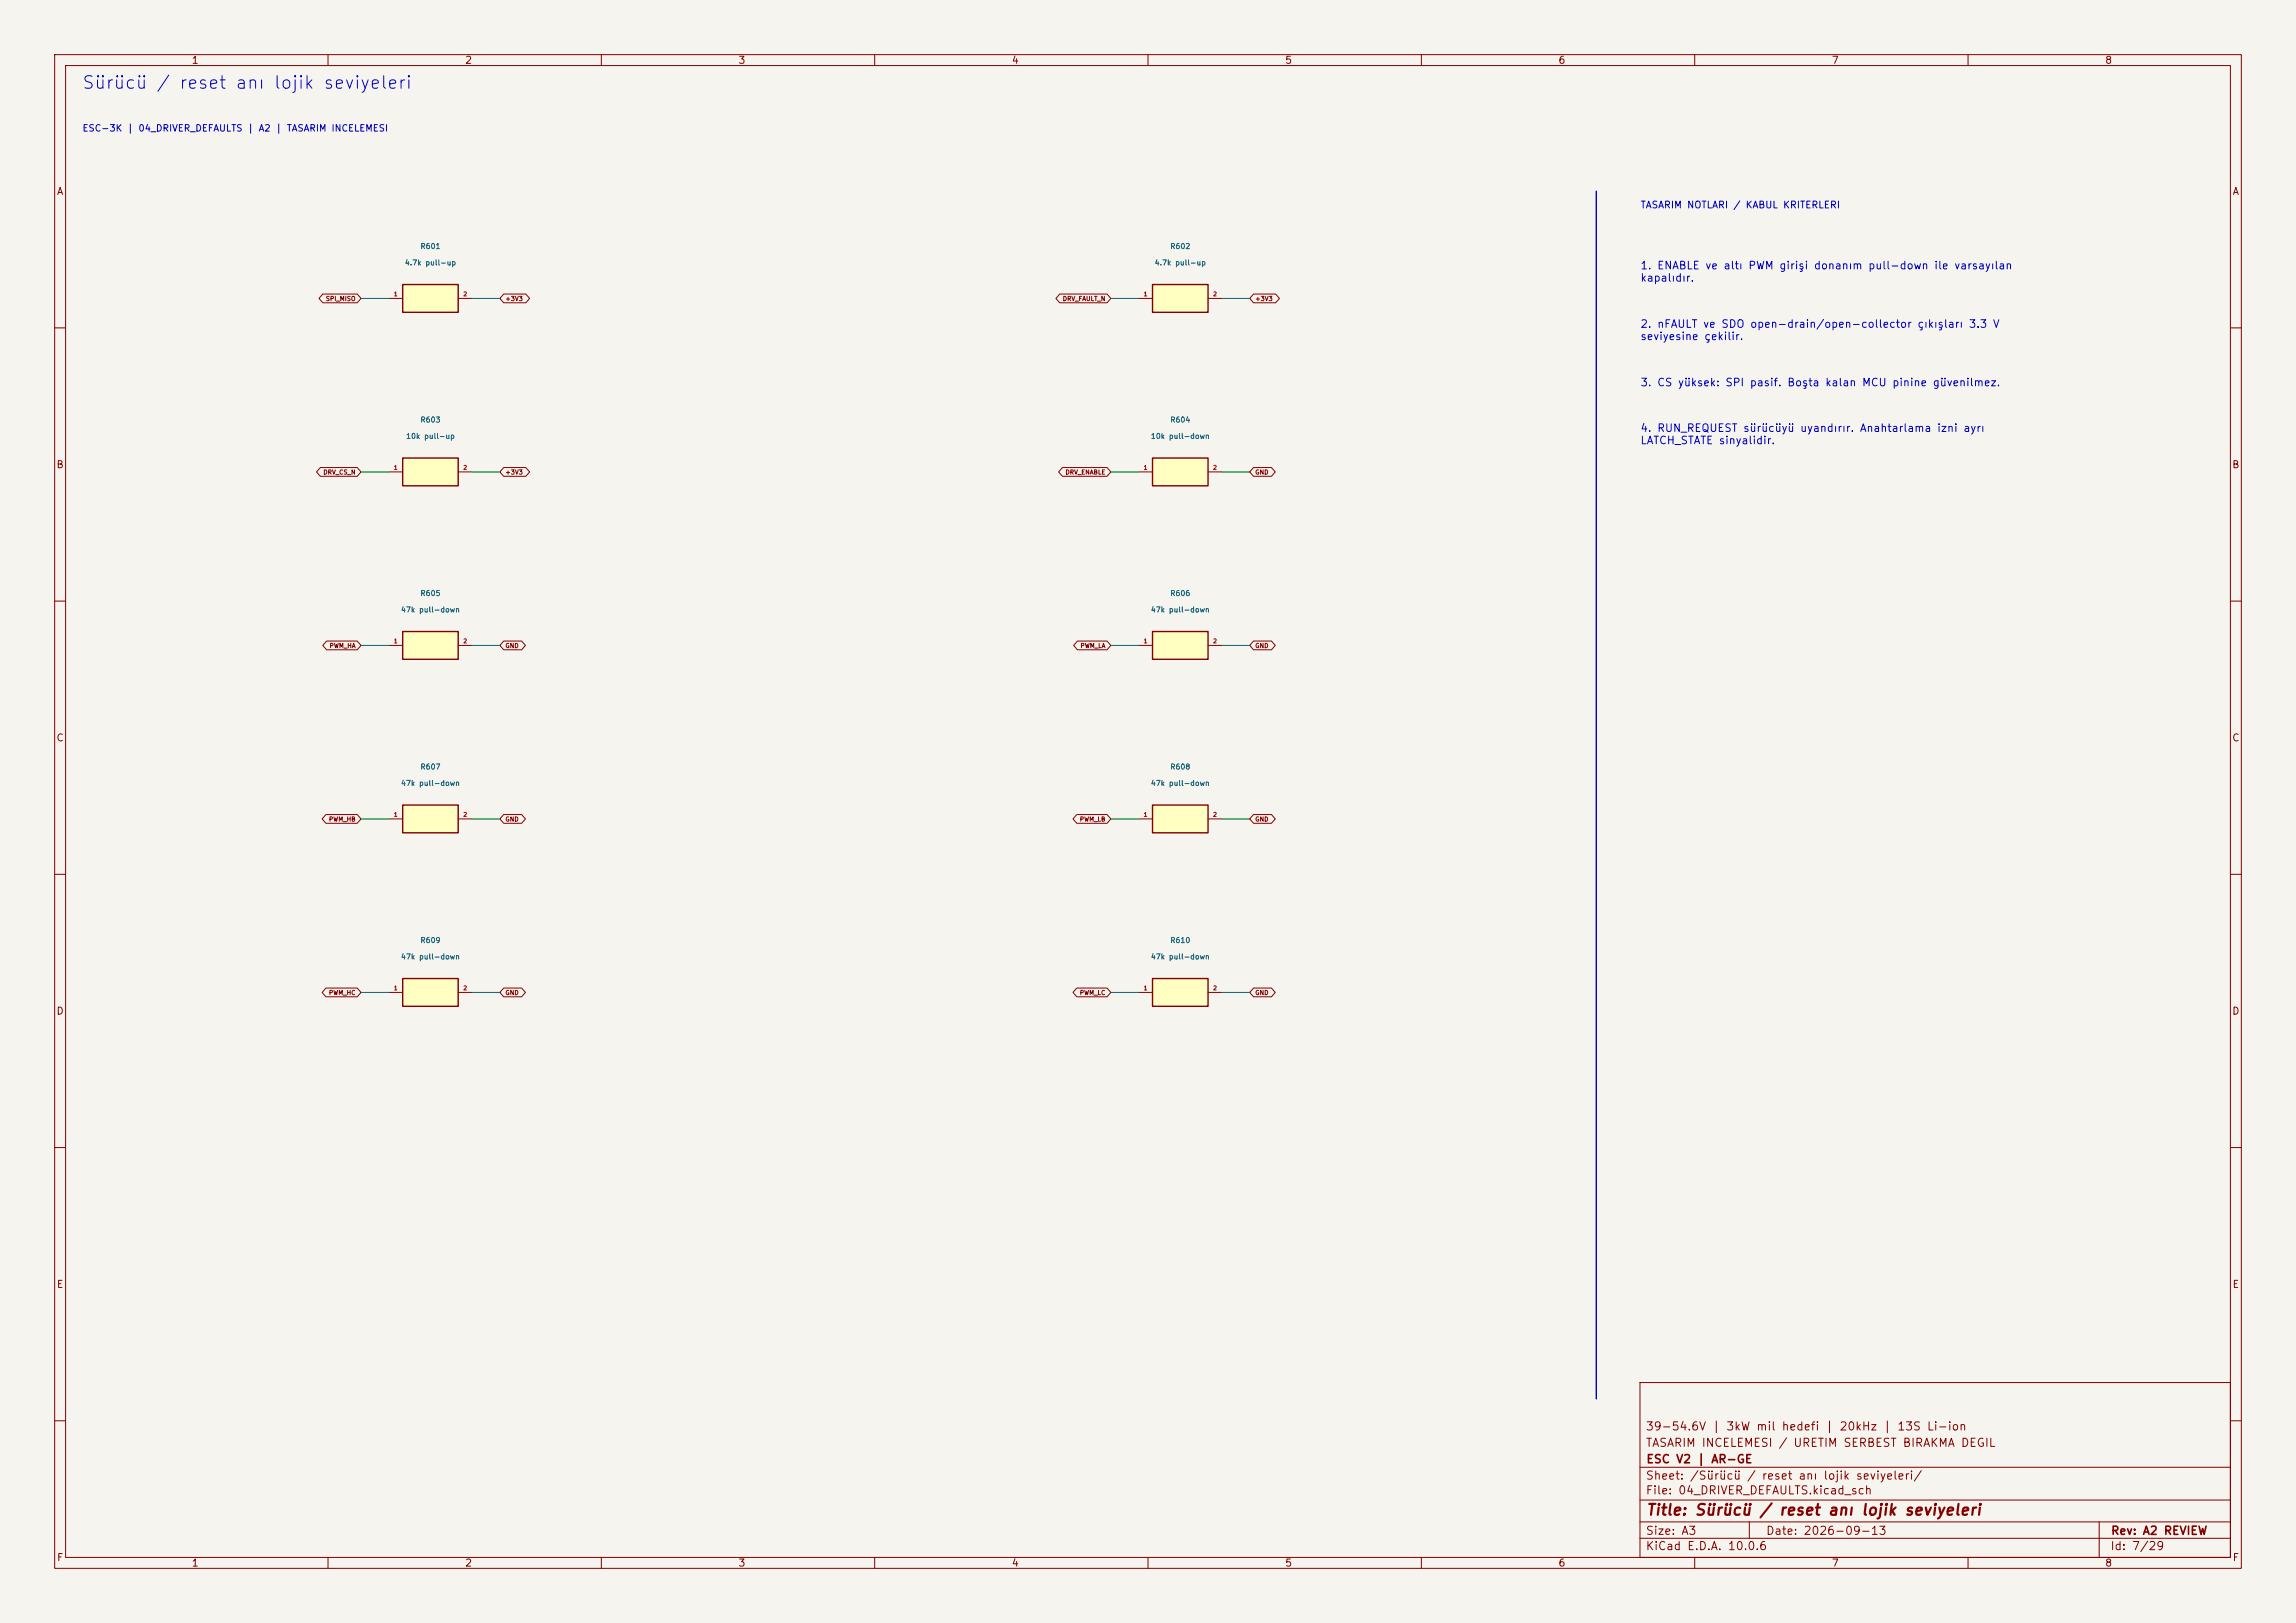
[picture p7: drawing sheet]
<svg xmlns="http://www.w3.org/2000/svg" width="420mm" height="297mm" viewBox="0 0 420 297" stroke-linecap="round" stroke-linejoin="round" font-family="sans-serif">
<defs><g id="words">
<text font-size="2.3" fill="#0000c2" x="14.9" y="16.8">Sürücü / reset anı lojik seviyeleri</text>
<text font-size="2" fill="#840000" x="301" y="277.8">Title: Sürücü / reset anı lojik seviyeleri</text>
<g font-size="1.5" fill="#840000">
<text x="300.9" y="262.1">39-54.6V | 3kW mil hedefi | 20kHz | 13S Li-ion</text>
<text x="300.9" y="265.1">TASARIM INCELEMESI / URETIM SERBEST BIRAKMA DEGIL</text>
<text x="301" y="268.1">ESC V2 | AR-GE</text>
<text x="300.9" y="273.8">File: 04_DRIVER_DEFAULTS.kicad_sch</text>
<text x="300.9" y="271.1">Sheet: /Sürücü / reset anı lojik seviyeleri/</text>
<text x="300.9" y="281.2">Size: A3</text>
<text x="322.9" y="281.2">Date: 2026-09-13</text>
<text x="386" y="281.2">Rev: A2 REVIEW</text>
<text x="300.9" y="284">KiCad E.D.A. 10.0.6</text>
<text x="385.9" y="284">Id: 7/29</text>
</g>
<g font-size="1.4" fill="#0000c2">
<text x="300" y="49.6">1. ENABLE ve altı PWM girişi donanım pull-down ile varsayılan</text>
<text x="300" y="51.9">kapalıdır.</text>
<text x="300" y="60.3">2. nFAULT ve SDO open-drain/open-collector çıkışları 3.3 V</text>
<text x="300" y="62.6">seviyesine çekilir.</text>
<text x="300" y="71">3. CS yüksek: SPI pasif. Boşta kalan MCU pinine güvenilmez.</text>
<text x="300" y="79.4">4. RUN_REQUEST sürücüyü uyandırır. Anahtarlama izni ayrı</text>
<text x="300" y="81.6">LATCH_STATE sinyalidir.</text>
</g>
<g font-size="1.3" fill="#840000">
<text x="35" y="12">1</text>
<text x="85" y="12">2</text>
<text x="135" y="12">3</text>
<text x="185" y="12">4</text>
<text x="235" y="12">5</text>
<text x="285" y="12">6</text>
<text x="335" y="12">7</text>
<text x="385" y="12">8</text>
<text x="10.3" y="36">A</text>
<text x="408.3" y="36">A</text>
<text x="10.2" y="86">B</text>
<text x="408.2" y="86">B</text>
<text x="10.2" y="136">C</text>
<text x="408.2" y="136">C</text>
<text x="10.2" y="186">D</text>
<text x="408.2" y="186">D</text>
<text x="10.3" y="236">E</text>
<text x="408.3" y="236">E</text>
<text x="10.3" y="286">F</text>
<text x="35" y="287">1</text>
<text x="85" y="287">2</text>
<text x="135" y="287">3</text>
<text x="185" y="287">4</text>
<text x="235" y="287">5</text>
<text x="285" y="287">6</text>
<text x="335" y="287">7</text>
<text x="385" y="287">8</text>
<text x="408.3" y="286">F</text>
</g>
<text font-size="1.3" fill="#0000c2" x="300" y="38.4">TASARIM NOTLARI / KABUL KRITERLERI</text>
<text font-size="1.2" fill="#0000c2" x="15" y="24.4">ESC-3K | 04_DRIVER_DEFAULTS | A2 | TASARIM INCELEMESI</text>
<g font-size="1" fill="#006464">
<text x="76.8" y="45.8">R601</text>
<text x="214" y="45.8">R602</text>
<text x="74" y="48.8">4.7k pull-up</text>
<text x="211.1" y="48.8">4.7k pull-up</text>
<text x="76.8" y="77.5">R603</text>
<text x="214" y="77.5">R604</text>
<text x="74.2" y="80.5">10k pull-up</text>
<text x="210.4" y="80.5">10k pull-down</text>
<text x="73.3" y="112.3">47k pull-down</text>
<text x="76.8" y="109.3">R605</text>
<text x="210.4" y="112.3">47k pull-down</text>
<text x="214" y="109.3">R606</text>
<text x="76.8" y="141">R607</text>
<text x="214" y="141">R608</text>
<text x="73.3" y="144">47k pull-down</text>
<text x="210.4" y="144">47k pull-down</text>
<text x="76.8" y="172.8">R609</text>
<text x="214" y="172.8">R610</text>
<text x="73.3" y="175.8">47k pull-down</text>
<text x="210.4" y="175.8">47k pull-down</text>
</g>
<g font-size=".8" fill="#840000">
<text x="59.5" y="55.3">SPI_MISO</text>
<text x="92.4" y="55.3">+3V3</text>
<text x="194.3" y="55.3">DRV_FAULT_N</text>
<text x="229.5" y="55.3">+3V3</text>
<text x="59.1" y="87">DRV_CS_N</text>
<text x="92.4" y="87">+3V3</text>
<text x="194.8" y="87">DRV_ENABLE</text>
<text x="229.5" y="87">GND</text>
<text x="60.2" y="118.8">PWM_HA</text>
<text x="92.4" y="118.8">GND</text>
<text x="197.5" y="118.8">PWM_LA</text>
<text x="229.5" y="118.8">GND</text>
<text x="60.1" y="150.5">PWM_HB</text>
<text x="92.4" y="150.5">GND</text>
<text x="197.4" y="150.5">PWM_LB</text>
<text x="229.5" y="150.5">GND</text>
<text x="60.1" y="182.3">PWM_HC</text>
<text x="92.4" y="182.3">GND</text>
<text x="197.4" y="182.3">PWM_LC</text>
<text x="229.5" y="182.3">GND</text>
</g>
<g font-size=".8" fill="#a90000">
<text x="72" y="54.4">1</text>
<text x="84.7" y="54.4">2</text>
<text x="209.1" y="54.4">1</text>
<text x="221.8" y="54.4">2</text>
<text x="72" y="86.1">1</text>
<text x="84.7" y="86.1">2</text>
<text x="209.1" y="86.1">1</text>
<text x="221.8" y="86.1">2</text>
<text x="72" y="117.9">1</text>
<text x="84.7" y="117.9">2</text>
<text x="209.1" y="117.9">1</text>
<text x="221.8" y="117.9">2</text>
<text x="72" y="149.6">1</text>
<text x="84.7" y="149.6">2</text>
<text x="209.1" y="149.6">1</text>
<text x="221.8" y="149.6">2</text>
<text x="72" y="181.4">1</text>
<text x="84.7" y="181.4">2</text>
<text x="209.1" y="181.4">1</text>
<text x="221.8" y="181.4">2</text>
</g>
</g></defs>
<path d="M0 0h420v297h-420z" fill="#f5f4ef" stroke="#f5f4ef" stroke-width=".18"/>
<g fill="none" stroke="#840000" stroke-width=".18">
<path d="M10 10h400v277h-400zM12 12h396v273h-396zM60 10v2M110 10v2M160 10v2M210 10v2M260 10v2M310 10v2M360 10v2M10 60h2M408 60h2M10 110h2"/>
<path d="M408 110h2M10 160h2M408 160h2M10 210h2M408 210h2M300 253h108v32h-108zM10 260h2M300 278.5h108M300 274.5h108M300 268.5h108M320 278.5v3M384 278.5v6.5"/>
<path d="M408 260h2M60 285v2M110 285v2M160 285v2M210 285v2M260 285v2M300 281.5h108M310 285v2M360 285v2"/>
</g>
<path d="M73.7 179.1h10.1v5.1h-10.1z" fill="#ffffc2"/>
<path d="M73.7 179.1h10.1v5.1h-10.1z" fill="none" stroke="#840000" stroke-width=".25"/>
<path d="M71.1 181.6h2.6M83.8 181.6h2.6" fill="none" stroke="#840000" stroke-width=".18"/>
<path d="M73.7 83.8h10.1v5.1h-10.1z" fill="#ffffc2"/>
<path d="M73.7 83.8h10.1v5.1h-10.1z" fill="none" stroke="#840000" stroke-width=".25"/>
<path d="M71.1 86.4h2.6M83.8 86.4h2.6" fill="none" stroke="#840000" stroke-width=".18"/>
<path d="M210.8 147.3h10.2v5.1h-10.2z" fill="#ffffc2"/>
<path d="M210.8 147.3h10.2v5.1h-10.2z" fill="none" stroke="#840000" stroke-width=".25"/>
<path d="M208.3 149.9h2.5M221 149.9h2.5" fill="none" stroke="#840000" stroke-width=".18"/>
<path d="M73.7 115.6h10.1v5.1h-10.1z" fill="#ffffc2"/>
<path d="M73.7 115.6h10.1v5.1h-10.1z" fill="none" stroke="#840000" stroke-width=".25"/>
<path d="M71.1 118.1h2.6M83.8 118.1h2.6" fill="none" stroke="#840000" stroke-width=".18"/>
<path d="M210.8 52.1h10.2v5.1h-10.2z" fill="#ffffc2"/>
<path d="M210.8 52.1h10.2v5.1h-10.2z" fill="none" stroke="#840000" stroke-width=".25"/>
<path d="M208.3 54.6h2.5M221 54.6h2.5" fill="none" stroke="#840000" stroke-width=".18"/>
<path d="M210.8 83.8h10.2v5.1h-10.2z" fill="#ffffc2"/>
<path d="M210.8 83.8h10.2v5.1h-10.2z" fill="none" stroke="#840000" stroke-width=".25"/>
<path d="M208.3 86.4h2.5M221 86.4h2.5" fill="none" stroke="#840000" stroke-width=".18"/>
<path d="M73.7 52.1h10.1v5.1h-10.1z" fill="#ffffc2"/>
<path d="M73.7 52.1h10.1v5.1h-10.1z" fill="none" stroke="#840000" stroke-width=".25"/>
<path d="M71.1 54.6h2.6M83.8 54.6h2.6" fill="none" stroke="#840000" stroke-width=".18"/>
<path d="M73.7 147.3h10.1v5.1h-10.1z" fill="#ffffc2"/>
<path d="M73.7 147.3h10.1v5.1h-10.1z" fill="none" stroke="#840000" stroke-width=".25"/>
<path d="M71.1 149.9h2.6M83.8 149.9h2.6" fill="none" stroke="#840000" stroke-width=".18"/>
<path d="M210.8 179.1h10.2v5.1h-10.2z" fill="#ffffc2"/>
<path d="M210.8 179.1h10.2v5.1h-10.2z" fill="none" stroke="#840000" stroke-width=".25"/>
<path d="M208.3 181.6h2.5M221 181.6h2.5" fill="none" stroke="#840000" stroke-width=".18"/>
<path d="M210.8 115.6h10.2v5.1h-10.2z" fill="#ffffc2"/>
<path d="M210.8 115.6h10.2v5.1h-10.2z" fill="none" stroke="#840000" stroke-width=".25"/>
<g fill="none" stroke="#840000" stroke-width=".18">
<path d="M59.1 53.8h6.2l.7 .8-.7 .8h-6.2l-.7-.8zM92.1 53.8h4.1l.7 .8-.7 .8h-4.1l-.7-.8zM193.9 53.8h8.6l.7 .8-.7 .8h-8.6l-.7-.8zM229.3 53.8h4l.7 .8-.7 .8h-4l-.7-.8zM58.6 85.6h6.7l.7 .8-.7 .8h-6.7l-.7-.8zM92.1 85.6h4.1l.7 .8-.7 .8h-4.1l-.7-.8zM194.3 85.6h8.2l.7 .8-.7 .8h-8.2l-.7-.8zM229.3 85.6h3.3l.7 .8-.7 .8h-3.3l-.7-.8zM59.7 117.3h5.6l.7 .8-.7 .8h-5.6l-.7-.8zM92.1 117.3h3.3l.7 .8-.7 .8h-3.3l-.7-.8zM197.1 117.3h5.4l.7 .8-.7 .8h-5.4l-.7-.8zM208.3 118.1h2.5"/>
<path d="M221 118.1h2.5M229.3 117.3h3.3l.7 .8-.7 .8h-3.3l-.7-.8zM59.6 149.1h5.7l.7 .8-.7 .8h-5.7l-.7-.8zM92.1 149.1h3.3l.7 .8-.7 .8h-3.3l-.7-.8zM197 149.1h5.5l.7 .8-.7 .8h-5.5l-.7-.8zM229.3 149.1h3.3l.7 .8-.7 .8h-3.3l-.7-.8zM59.6 180.8h5.7l.7 .8-.7 .8h-5.7l-.7-.8zM92.1 180.8h3.3l.7 .8-.7 .8h-3.3l-.7-.8zM197 180.8h5.5l.7 .8-.7 .8h-5.5l-.7-.8zM229.3 180.8h3.3l.7 .8-.7 .8h-3.3l-.7-.8z"/>
</g>
<path d="M292 35v221" fill="none" stroke="#0000c2" stroke-width=".25"/>
<g fill="none" stroke="#009600" stroke-width=".18">
<path d="M66 54.6h5.1M86.4 54.6h5M203.2 54.6h5.1M223.5 54.6h5.1M66 86.4h5.1M86.4 86.4h5M203.2 86.4h5.1M223.5 86.4h5.1M66 118.1h5.1M86.4 118.1h5M203.2 118.1h5.1M223.5 118.1h5.1"/>
<path d="M66 149.9h5.1M86.4 149.9h5M203.2 149.9h5.1M223.5 149.9h5.1M66 181.6h5.1M86.4 181.6h5M203.2 181.6h5.1M223.5 181.6h5.1"/>
</g>
<use href="#words"/>
</svg>
